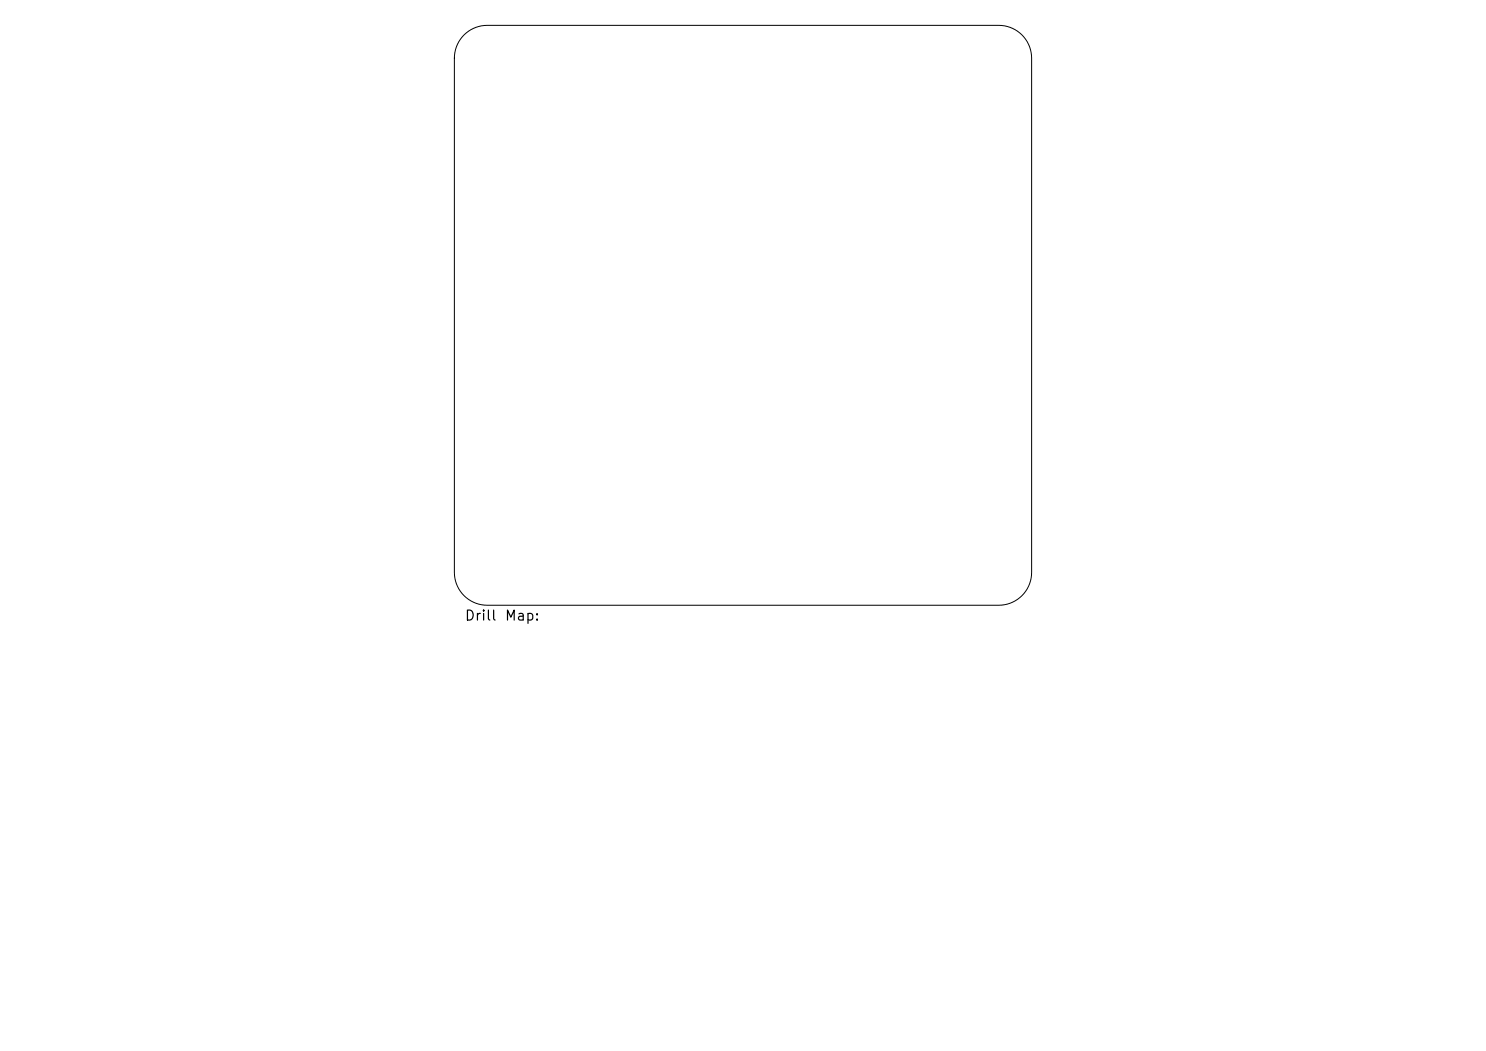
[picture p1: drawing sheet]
<svg xmlns="http://www.w3.org/2000/svg" width="297mm" height="210mm" viewBox="0 0 297 210" stroke-linecap="round" stroke-linejoin="round" font-family="sans-serif">
<defs><g id="words">
<g font-size="2">
<text x="92.7" y="124.5">Drill</text>
<text x="100.8" y="124.5">Map:</text>
</g>
</g></defs>
<path d="M92.7 7a6.6 6.6 0 0 1 4.7-1.9h102.2a6.6 6.6 0 0 1 6.6 6.5v102.8a6.6 6.6 0 0 1-6.6 6.5h-102.2a6.6 6.6 0 0 1-6.6-6.5v-102.8a6.6 6.6 0 0 1 1.9-4.6z" fill="none" stroke="#000" stroke-width=".2"/>
<use href="#words"/>
</svg>
